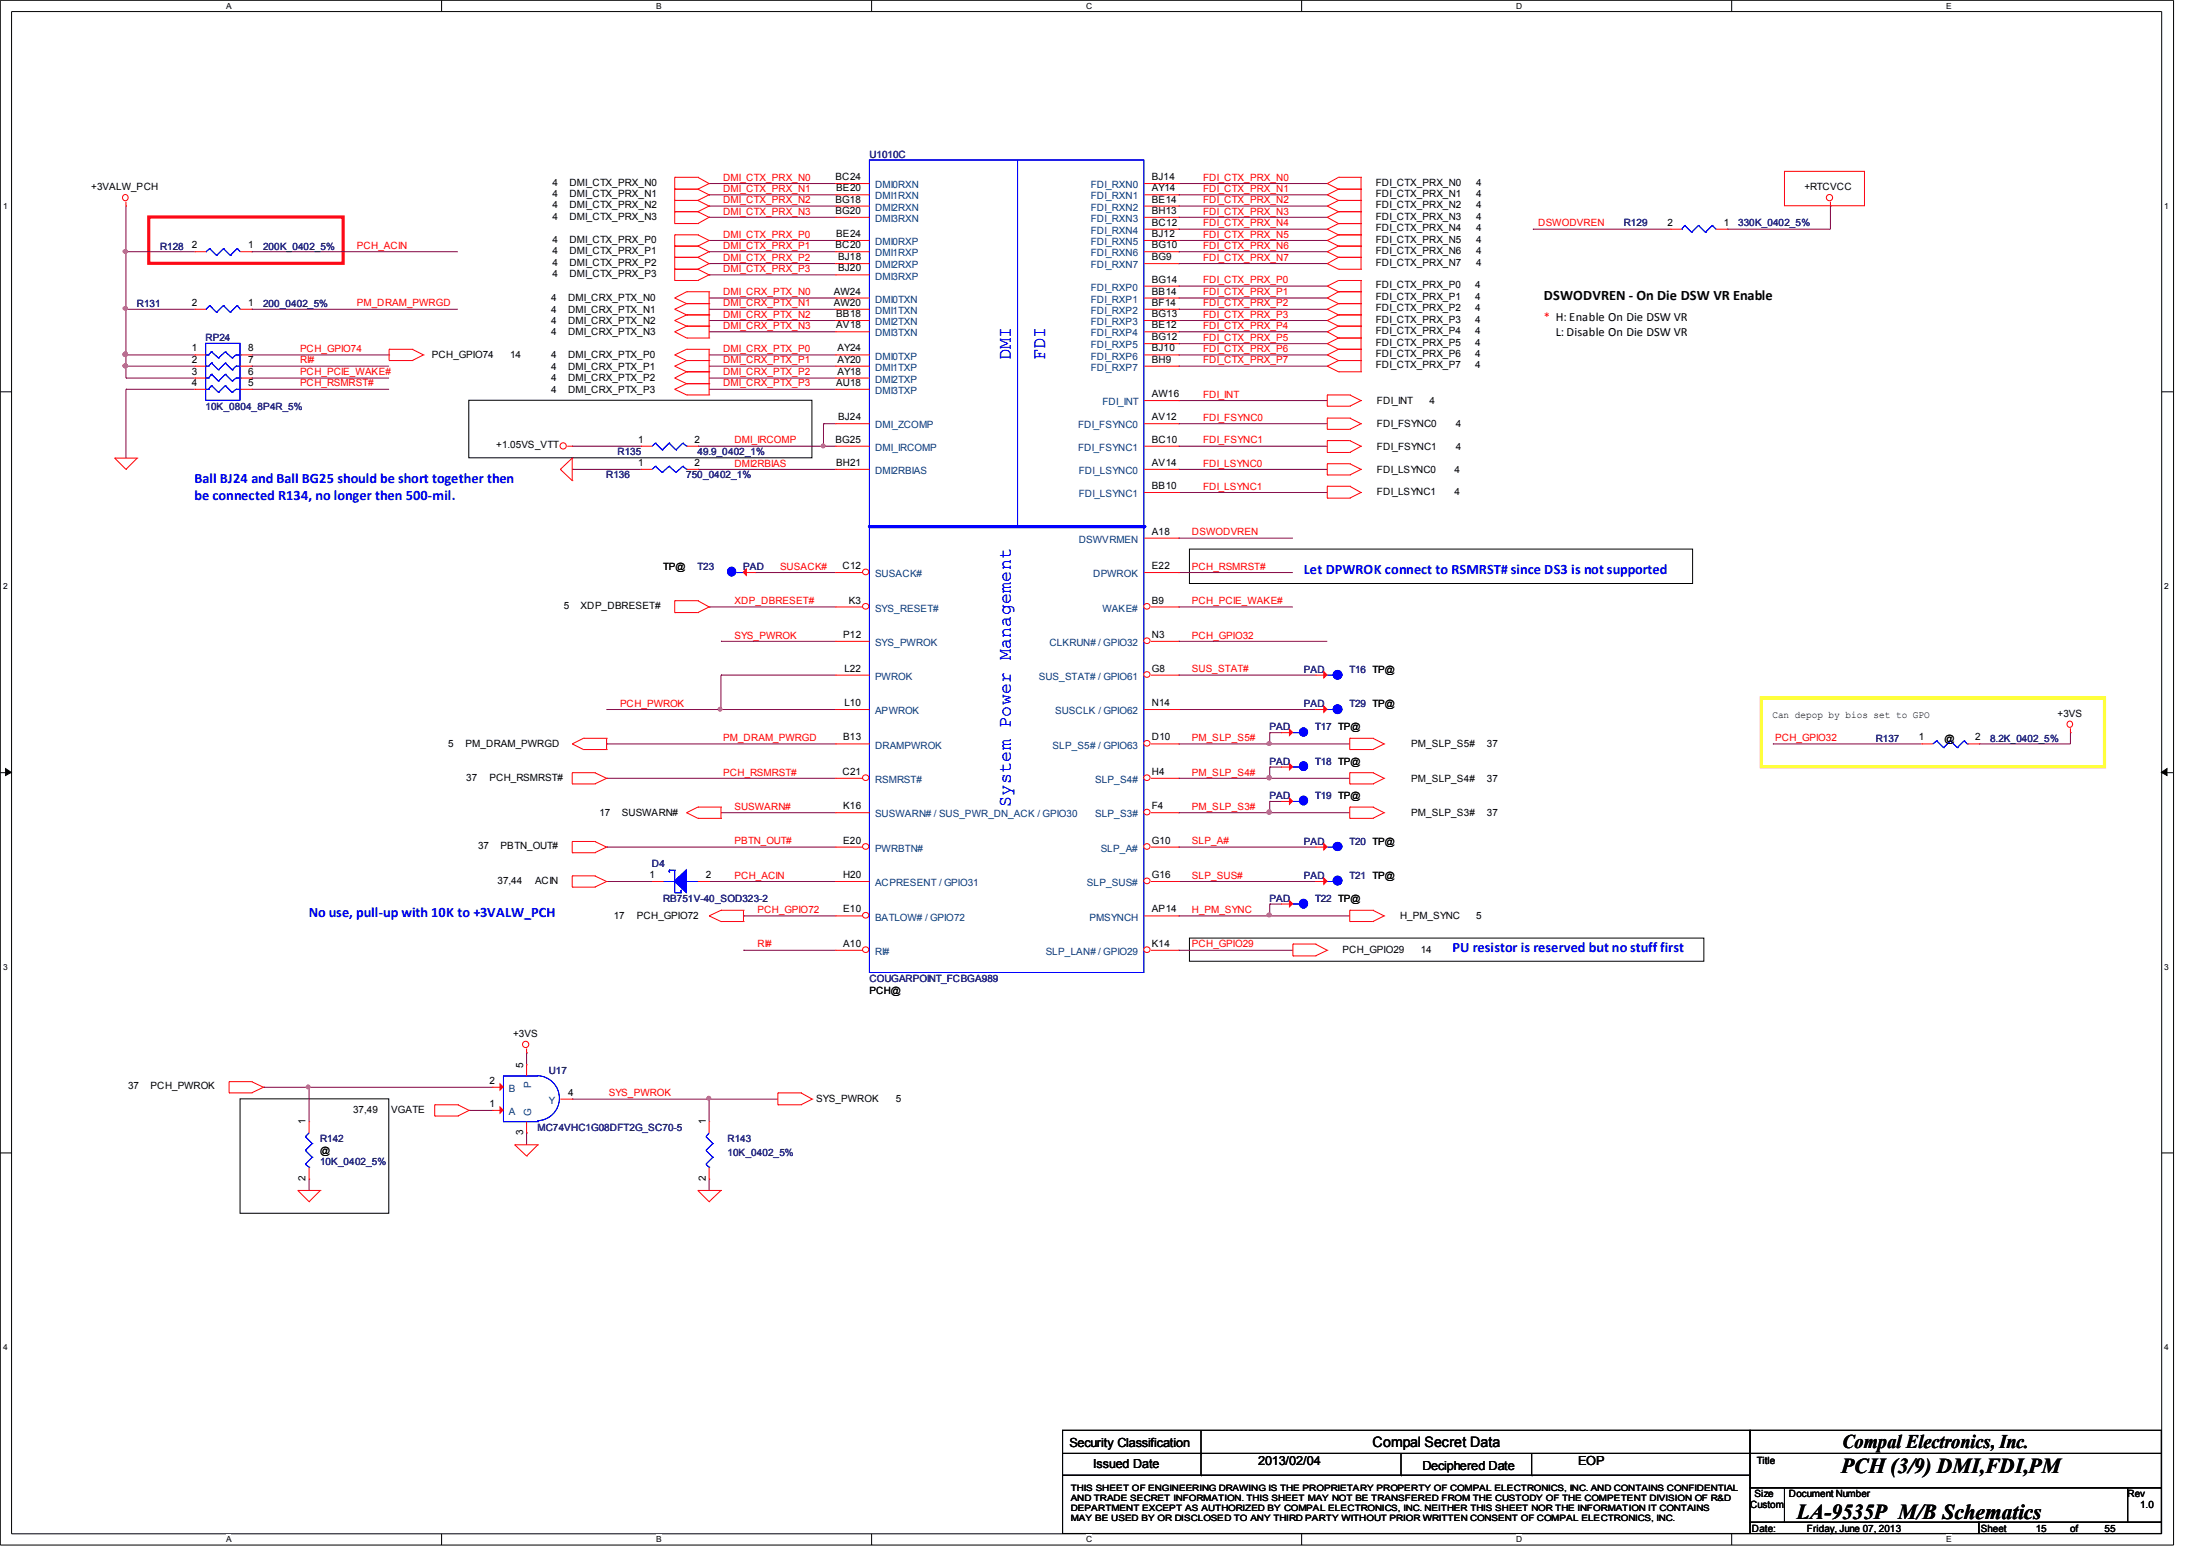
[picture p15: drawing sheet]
<svg xmlns="http://www.w3.org/2000/svg" width="297mm" height="210mm" viewBox="0 0 297 210" stroke-linecap="round" stroke-linejoin="round" font-family="sans-serif">
<defs><g id="words">
<g font-size="2.9">
<text x="249.4" y="199.5">PCH (3/9) DMI,FDI,PM</text>
<text x="243.4" y="205.7">LA-9535P M/B Schematics</text>
</g>
<text font-size="2.6" x="249.6" y="196.1">Compal Electronics, Inc.</text>
<g font-size="2.5" fill="#00f">
<text x="136.9" y="48.8" transform="rotate(-90 136.9 48.8)">DMI</text>
<text x="141.6" y="48.8" transform="rotate(-90 141.6 48.8)">FDI</text>
<text x="136.9" y="109.2" transform="rotate(-90 136.9 109.2)">System Power Management</text>
</g>
<g font-size="1.9">
<text x="209.1" y="40.6">DSWODVREN - On Die DSW VR Enable</text>
<text x="185.9" y="195.9">Compal Secret Data</text>
</g>
<g font-size="1.9" fill="#00f">
<text x="26.3" y="65.4">Ball BJ24 and Ball BG25 should be short together then</text>
<text x="26.3" y="67.7">be connected R134, no longer then 500-mil.</text>
<text x="176.6" y="77.7">Let DPWROK connect to RSMRST# since DS3 is not supported</text>
<text x="41.8" y="124.2">No use, pull-up with 10K to +3VALW_PCH</text>
<text x="196.8" y="128.9">PU resistor is reserved but no stuff first</text>
</g>
<text font-size="1.7" fill="#f00" x="209.1" y="43.4">* H: Enable On Die DSW VR</text>
<g font-size="1.7">
<text x="210.7" y="45.5">L: Disable On Die DSW VR</text>
<text x="144.9" y="195.9">Security Classification</text>
<text x="148.1" y="198.8">Issued Date</text>
<text x="170.4" y="198.4">2013/02/04</text>
<text x="192.7" y="199">Deciphered Date</text>
<text x="213.8" y="198.4">EOP</text>
</g>
<g font-size="1.4" fill="#000080">
<text x="117.8" y="21.4">U1010C</text>
<text x="21.7" y="33.8">R128</text>
<text x="35.6" y="33.8">200K_0402_5%</text>
<text x="220" y="30.6">R129</text>
<text x="235.5" y="30.6">330K_0402_5%</text>
<text x="18.5" y="41.6">R131</text>
<text x="35.6" y="41.6">200_0402_5%</text>
<text x="27.9" y="46.1">RP24</text>
<text x="27.9" y="55.5">10K_0804_8P4R_5%</text>
<text x="82.1" y="64.8">R136</text>
<text x="83.6" y="61.6">R135</text>
<text x="93" y="64.8">750_0402_1%</text>
<text x="94.5" y="61.6">49.9_0402_1%</text>
<text x="94.5" y="77.1">T23</text>
<text x="100.7" y="77.1">PAD</text>
<text x="176.6" y="91.1">PAD</text>
<text x="176.6" y="95.8">PAD</text>
<text x="182.8" y="91.1">T16 TP@</text>
<text x="182.8" y="95.8">T29 TP@</text>
<text x="172" y="98.9">PAD</text>
<text x="178.1" y="98.9">T17 TP@</text>
<text x="254.1" y="100.4">R137</text>
<text x="269.6" y="100.4">8.2K_0402_5%</text>
<text x="172" y="103.5">PAD</text>
<text x="178.1" y="103.5">T18 TP@</text>
<text x="172" y="108.1">PAD</text>
<text x="178.1" y="108.1">T19 TP@</text>
<text x="88.3" y="117.4">D4</text>
<text x="176.6" y="114.4">PAD</text>
<text x="176.6" y="119">PAD</text>
<text x="182.8" y="114.4">T20 TP@</text>
<text x="182.8" y="119">T21 TP@</text>
<text x="89.8" y="122.1">RB751V-40_SOD323-2</text>
<text x="172" y="122.1">PAD</text>
<text x="178.1" y="122.1">T22 TP@</text>
<text x="117.8" y="132.9">COUGARPOINT_FCBGA989</text>
<text x="74.3" y="145.4">U17</text>
<text x="43.3" y="154.6">R142</text>
<text x="72.8" y="153.1">MC74VHC1G08DFT2G_SC70-5</text>
<text x="98.6" y="154.6">R143</text>
<text x="43.3" y="157.7">10K_0402_5%</text>
<text x="98.6" y="156.5">10K_0402_5%</text>
</g>
<g font-size="1.4">
<text x="12.4" y="25.7">+3VALW_PCH</text>
<text x="74.8" y="25.1">4</text>
<text x="74.8" y="29.7">4</text>
<text x="74.8" y="26.7">4</text>
<text x="74.8" y="28.2">4</text>
<text x="77.1" y="25.1">DMI_CTX_PRX_N0</text>
<text x="77.1" y="29.7">DMI_CTX_PRX_N3</text>
<text x="77.1" y="26.7">DMI_CTX_PRX_N1</text>
<text x="77.1" y="28.2">DMI_CTX_PRX_N2</text>
<text x="113.2" y="24.4">BC24</text>
<text x="113.2" y="27.4">BG18</text>
<text x="113.2" y="29">BG20</text>
<text x="113.3" y="25.9">BE20</text>
<text x="156" y="24.4">BJ14</text>
<text x="156" y="25.9">AY14</text>
<text x="156" y="27.4">BE14</text>
<text x="156" y="29">BH13</text>
<text x="186.4" y="26.7">FDI_CTX_PRX_N1</text>
<text x="186.4" y="25.1">FDI_CTX_PRX_N0</text>
<text x="186.4" y="29.7">FDI_CTX_PRX_N3</text>
<text x="186.4" y="28.2">FDI_CTX_PRX_N2</text>
<text x="200" y="26.7">4</text>
<text x="200" y="25.1">4</text>
<text x="200" y="29.7">4</text>
<text x="200" y="28.2">4</text>
<text x="244.4" y="25.7">+RTCVCC</text>
<text x="26" y="33.6">2</text>
<text x="33.6" y="33.6">1</text>
<text x="74.8" y="32.9">4</text>
<text x="74.8" y="34.4">4</text>
<text x="74.8" y="36">4</text>
<text x="77.1" y="32.9">DMI_CTX_PRX_P0</text>
<text x="77.1" y="34.4">DMI_CTX_PRX_P1</text>
<text x="77.1" y="36">DMI_CTX_PRX_P2</text>
<text x="113.2" y="33.6">BC20</text>
<text x="113.3" y="32.1">BE24</text>
<text x="113.5" y="35.2">BJ18</text>
<text x="156" y="30.6">BC12</text>
<text x="156" y="32.1">BJ12</text>
<text x="156" y="33.6">BG10</text>
<text x="156" y="35.2">BG9</text>
<text x="186.4" y="32.9">FDI_CTX_PRX_N5</text>
<text x="186.4" y="31.3">FDI_CTX_PRX_N4</text>
<text x="186.4" y="36">FDI_CTX_PRX_N7</text>
<text x="186.4" y="34.4">FDI_CTX_PRX_N6</text>
<text x="200" y="32.9">4</text>
<text x="200" y="31.3">4</text>
<text x="200" y="36">4</text>
<text x="200" y="34.4">4</text>
<text x="225.9" y="30.6">2</text>
<text x="233.5" y="30.6">1</text>
<text x="26" y="41.4">2</text>
<text x="33.6" y="41.4">1</text>
<text x="74.7" y="40.7">4</text>
<text x="74.8" y="37.5">4</text>
<text x="77" y="40.7">DMI_CRX_PTX_N0</text>
<text x="77.1" y="37.5">DMI_CTX_PRX_P3</text>
<text x="112.9" y="39.9">AW24</text>
<text x="112.9" y="41.4">AW20</text>
<text x="113.5" y="36.7">BJ20</text>
<text x="156" y="38.3">BG14</text>
<text x="156" y="39.9">BB14</text>
<text x="156" y="41.4">BF14</text>
<text x="186.4" y="40.6">FDI_CTX_PRX_P1</text>
<text x="186.4" y="39">FDI_CTX_PRX_P0</text>
<text x="199.8" y="40.6">4</text>
<text x="199.8" y="39">4</text>
<text x="26" y="47.6">1</text>
<text x="33.6" y="47.6">8</text>
<text x="74.7" y="43.9">4</text>
<text x="74.7" y="45.4">4</text>
<text x="74.7" y="42.3">4</text>
<text x="77" y="43.9">DMI_CRX_PTX_N2</text>
<text x="77" y="45.4">DMI_CRX_PTX_N3</text>
<text x="77" y="42.3">DMI_CRX_PTX_N1</text>
<text x="113.3" y="42.9">BB18</text>
<text x="113.3" y="44.4">AV18</text>
<text x="113.5" y="47.6">AY24</text>
<text x="156" y="42.9">BG13</text>
<text x="156" y="44.4">BE12</text>
<text x="156" y="46.1">BG12</text>
<text x="156" y="47.6">BJ10</text>
<text x="186.4" y="43.7">FDI_CTX_PRX_P3</text>
<text x="186.4" y="42.2">FDI_CTX_PRX_P2</text>
<text x="186.4" y="46.8">FDI_CTX_PRX_P5</text>
<text x="186.4" y="45.2">FDI_CTX_PRX_P4</text>
<text x="199.8" y="43.7">4</text>
<text x="199.8" y="42.2">4</text>
<text x="199.8" y="46.8">4</text>
<text x="199.8" y="45.2">4</text>
<text x="26" y="49.1">2</text>
<text x="26" y="50.7">3</text>
<text x="26" y="52.2">4</text>
<text x="33.6" y="49.1">7</text>
<text x="33.6" y="50.7">6</text>
<text x="33.6" y="52.2">5</text>
<text x="58.5" y="48.5">PCH_GPIO74</text>
<text x="69.1" y="48.5">14</text>
<text x="74.7" y="53.2">4</text>
<text x="74.7" y="51.6">4</text>
<text x="74.7" y="48.5">4</text>
<text x="74.7" y="50">4</text>
<text x="77" y="53.2">DMI_CRX_PTX_P3</text>
<text x="77" y="51.6">DMI_CRX_PTX_P2</text>
<text x="77" y="48.5">DMI_CRX_PTX_P0</text>
<text x="77" y="50">DMI_CRX_PTX_P1</text>
<text x="113.3" y="52.2">AU18</text>
<text x="113.5" y="49.1">AY20</text>
<text x="113.5" y="50.7">AY18</text>
<text x="156" y="49.1">BH9</text>
<text x="156" y="53.8">AW16</text>
<text x="186.4" y="49.9">FDI_CTX_PRX_P7</text>
<text x="186.4" y="48.3">FDI_CTX_PRX_P6</text>
<text x="199.8" y="49.9">4</text>
<text x="199.8" y="48.3">4</text>
<text x="86.4" y="59.9">1</text>
<text x="94.1" y="59.9">2</text>
<text x="113.2" y="59.9">BG25</text>
<text x="113.5" y="56.9">BJ24</text>
<text x="156" y="56.9">AV12</text>
<text x="156" y="59.9">BC10</text>
<text x="186.5" y="54.7">FDI_INT</text>
<text x="186.5" y="57.8">FDI_FSYNC0</text>
<text x="193.6" y="54.7">4</text>
<text x="197.2" y="57.8">4</text>
<text x="67.2" y="60.7">+1.05VS_VTT</text>
<text x="86.4" y="63.1">1</text>
<text x="94.1" y="63.1">2</text>
<text x="113.3" y="63.1">BH21</text>
<text x="156" y="63.1">AV14</text>
<text x="186.5" y="64">FDI_LSYNC0</text>
<text x="186.5" y="60.9">FDI_FSYNC1</text>
<text x="197" y="64">4</text>
<text x="197.2" y="60.9">4</text>
<text x="156" y="66.2">BB10</text>
<text x="186.5" y="67.1">FDI_LSYNC1</text>
<text x="197" y="67.1">4</text>
<text x="89.8" y="77.1">TP@</text>
<text x="114.1" y="77">C12</text>
<text x="156" y="72.4">A18</text>
<text x="156" y="77">E22</text>
<text x="76.4" y="82.5">5</text>
<text x="78.7" y="82.5">XDP_DBRESET#</text>
<text x="115" y="81.7">K3</text>
<text x="156" y="81.7">B9</text>
<text x="114.2" y="86.4">P12</text>
<text x="156" y="86.4">N3</text>
<text x="114.4" y="90.9">L22</text>
<text x="114.4" y="95.6">L10</text>
<text x="156" y="90.9">G8</text>
<text x="156" y="95.6">N14</text>
<text x="60.7" y="101.2">5</text>
<text x="63.1" y="101.2">PM_DRAM_PWRGD</text>
<text x="114.2" y="100.2">B13</text>
<text x="156" y="100.2">D10</text>
<text x="191.2" y="101.2">PM_SLP_S5#</text>
<text x="201.4" y="101.2">37</text>
<text x="240.1" y="97.2">Can depop by bios set to GPO</text>
<text x="259.9" y="100.2">1</text>
<text x="263.4" y="100.4">@</text>
<text x="267.5" y="100.2">2</text>
<text x="278.7" y="97">+3VS</text>
<text x="63.2" y="105.7">37</text>
<text x="66.3" y="105.7">PCH_RSMRST#</text>
<text x="114.1" y="104.9">C21</text>
<text x="156" y="104.9">H4</text>
<text x="191.2" y="105.8">PM_SLP_S4#</text>
<text x="201.4" y="105.8">37</text>
<text x="81.2" y="110.5">17</text>
<text x="84.2" y="110.5">SUSWARN#</text>
<text x="114.2" y="109.6">K16</text>
<text x="156" y="109.6">F4</text>
<text x="191.2" y="110.5">PM_SLP_S3#</text>
<text x="201.4" y="110.5">37</text>
<text x="64.8" y="115">37</text>
<text x="67.4" y="119.6">37,44</text>
<text x="67.8" y="115">PBTN_OUT#</text>
<text x="72.5" y="119.6">ACIN</text>
<text x="88" y="118.9">1</text>
<text x="95.6" y="118.9">2</text>
<text x="114.2" y="114.2">E20</text>
<text x="114.2" y="118.9">H20</text>
<text x="156" y="118.9">G16</text>
<text x="156" y="114.2">G10</text>
<text x="83.1" y="124.5">17</text>
<text x="86.3" y="124.5">PCH_GPIO72</text>
<text x="114.2" y="123.5">E10</text>
<text x="156" y="123.5">AP14</text>
<text x="189.7" y="124.5">H_PM_SYNC</text>
<text x="200" y="124.5">5</text>
<text x="114.2" y="128.2">A10</text>
<text x="156" y="128.2">K14</text>
<text x="181.9" y="129">PCH_GPIO29</text>
<text x="192.4" y="129">14</text>
<text x="117.8" y="134.5">PCH@</text>
<text x="69.5" y="140.4">+3VS</text>
<text x="17.4" y="147.5">37</text>
<text x="20.4" y="147.5">PCH_PWROK</text>
<text x="66.3" y="146.7">2</text>
<text x="66.3" y="149.9">1</text>
<text x="77" y="148.3">4</text>
<text x="110.6" y="149.2">SYS_PWROK</text>
<text x="121.3" y="149.2">5</text>
<text x="47.8" y="150.6">37,49</text>
<text x="53" y="150.6">VGATE</text>
<text x="43.3" y="156.2">@</text>
<text x="237.7" y="202.7">Size</text>
<text x="238" y="198.2">Title</text>
<text x="242.3" y="202.7">Document Number</text>
<text x="288.2" y="202.7">Rev</text>
<text x="237.1" y="204.2">Custom</text>
<text x="237.3" y="207.3">Date:</text>
<text x="244.8" y="207.3">Friday, June 07, 2013</text>
<text x="268.3" y="207.3">Sheet</text>
<text x="275.8" y="207.3">15</text>
<text x="280.4" y="207.3">of</text>
<text x="285.1" y="207.3">55</text>
<text x="289.9" y="204.2">1.0</text>
</g>
<g font-size="1.4" fill="#f00">
<text x="98" y="24.5">DMI_CTX_PRX_N0</text>
<text x="98" y="26">DMI_CTX_PRX_N1</text>
<text x="98" y="29">DMI_CTX_PRX_N3</text>
<text x="98" y="27.5">DMI_CTX_PRX_N2</text>
<text x="163" y="26">FDI_CTX_PRX_N1</text>
<text x="163" y="24.5">FDI_CTX_PRX_N0</text>
<text x="163" y="29">FDI_CTX_PRX_N3</text>
<text x="163" y="27.5">FDI_CTX_PRX_N2</text>
<text x="48.3" y="33.7">PCH_ACIN</text>
<text x="98" y="35.3">DMI_CTX_PRX_P2</text>
<text x="98" y="32.2">DMI_CTX_PRX_P0</text>
<text x="98" y="33.7">DMI_CTX_PRX_P1</text>
<text x="163" y="35.3">FDI_CTX_PRX_N7</text>
<text x="163" y="33.7">FDI_CTX_PRX_N6</text>
<text x="163" y="32.2">FDI_CTX_PRX_N5</text>
<text x="163" y="30.6">FDI_CTX_PRX_N4</text>
<text x="208.4" y="30.6">DSWODVREN</text>
<text x="48.3" y="41.5">PM_DRAM_PWRGD</text>
<text x="98" y="41.5">DMI_CRX_PTX_N1</text>
<text x="98" y="40">DMI_CRX_PTX_N0</text>
<text x="98" y="36.8">DMI_CTX_PRX_P3</text>
<text x="163" y="41.5">FDI_CTX_PRX_P2</text>
<text x="163" y="40">FDI_CTX_PRX_P1</text>
<text x="163" y="38.4">FDI_CTX_PRX_P0</text>
<text x="40.6" y="47.7">PCH_GPIO74</text>
<text x="98" y="43">DMI_CRX_PTX_N2</text>
<text x="98" y="47.7">DMI_CRX_PTX_P0</text>
<text x="98" y="44.5">DMI_CRX_PTX_N3</text>
<text x="163" y="46.1">FDI_CTX_PRX_P5</text>
<text x="163" y="47.7">FDI_CTX_PRX_P6</text>
<text x="163" y="44.5">FDI_CTX_PRX_P4</text>
<text x="163" y="43">FDI_CTX_PRX_P3</text>
<text x="40.6" y="49.2">RI#</text>
<text x="40.6" y="50.8">PCH_PCIE_WAKE#</text>
<text x="40.6" y="52.3">PCH_RSMRST#</text>
<text x="98" y="49.2">DMI_CRX_PTX_P1</text>
<text x="98" y="52.3">DMI_CRX_PTX_P3</text>
<text x="98" y="50.8">DMI_CRX_PTX_P2</text>
<text x="163" y="53.8">FDI_INT</text>
<text x="163" y="49.2">FDI_CTX_PRX_P7</text>
<text x="163" y="57">FDI_FSYNC0</text>
<text x="99.5" y="60">DMI_IRCOMP</text>
<text x="99.5" y="63.2">DMI2RBIAS</text>
<text x="163" y="63.2">FDI_LSYNC0</text>
<text x="163" y="60">FDI_FSYNC1</text>
<text x="163" y="66.3">FDI_LSYNC1</text>
<text x="105.7" y="77.1">SUSACK#</text>
<text x="161.5" y="77.1">PCH_RSMRST#</text>
<text x="161.5" y="72.5">DSWODVREN</text>
<text x="99.5" y="81.8">XDP_DBRESET#</text>
<text x="161.5" y="81.8">PCH_PCIE_WAKE#</text>
<text x="99.5" y="86.4">SYS_PWROK</text>
<text x="161.5" y="86.4">PCH_GPIO32</text>
<text x="84" y="95.7">PCH_PWROK</text>
<text x="161.5" y="91">SUS_STAT#</text>
<text x="98" y="100.3">PM_DRAM_PWRGD</text>
<text x="161.5" y="100.3">PM_SLP_S5#</text>
<text x="240.5" y="100.3">PCH_GPIO32</text>
<text x="98" y="105">PCH_RSMRST#</text>
<text x="161.5" y="105">PM_SLP_S4#</text>
<text x="99.5" y="109.6">SUSWARN#</text>
<text x="161.5" y="109.6">PM_SLP_S3#</text>
<text x="99.5" y="119">PCH_ACIN</text>
<text x="99.5" y="114.3">PBTN_OUT#</text>
<text x="161.5" y="114.3">SLP_A#</text>
<text x="161.5" y="119">SLP_SUS#</text>
<text x="102.6" y="123.6">PCH_GPIO72</text>
<text x="161.5" y="123.6">H_PM_SYNC</text>
<text x="102.6" y="128.3">RI#</text>
<text x="161.5" y="128.3">PCH_GPIO29</text>
<text x="82.5" y="148.4">SYS_PWROK</text>
</g>
<g font-size="1.4" fill="#004080">
<text x="118.5" y="25.5">DMI0RXN</text>
<text x="118.5" y="27">DMI1RXN</text>
<text x="118.5" y="28.5">DMI2RXN</text>
<text x="147.7" y="25.5">FDI_RXN0</text>
<text x="147.7" y="27">FDI_RXN1</text>
<text x="147.7" y="28.5">FDI_RXN2</text>
<text x="118.5" y="30.1">DMI3RXN</text>
<text x="118.5" y="33.2">DMI0RXP</text>
<text x="118.5" y="34.7">DMI1RXP</text>
<text x="147.7" y="30.1">FDI_RXN3</text>
<text x="147.7" y="31.7">FDI_RXN4</text>
<text x="147.7" y="33.2">FDI_RXN5</text>
<text x="147.7" y="34.7">FDI_RXN6</text>
<text x="118.5" y="36.3">DMI2RXP</text>
<text x="118.5" y="37.8">DMI3RXP</text>
<text x="118.5" y="41">DMI0TXN</text>
<text x="147.7" y="36.3">FDI_RXN7</text>
<text x="147.7" y="39.4">FDI_RXP0</text>
<text x="147.7" y="41">FDI_RXP1</text>
<text x="118.5" y="42.5">DMI1TXN</text>
<text x="118.5" y="44">DMI2TXN</text>
<text x="118.5" y="45.6">DMI3TXN</text>
<text x="147.7" y="42.5">FDI_RXP2</text>
<text x="147.7" y="44">FDI_RXP3</text>
<text x="147.7" y="45.6">FDI_RXP4</text>
<text x="147.7" y="47.2">FDI_RXP5</text>
<text x="118.5" y="48.7">DMI0TXP</text>
<text x="118.5" y="50.2">DMI1TXP</text>
<text x="118.5" y="51.8">DMI2TXP</text>
<text x="118.5" y="53.3">DMI3TXP</text>
<text x="147.7" y="48.7">FDI_RXP6</text>
<text x="147.7" y="50.2">FDI_RXP7</text>
<text x="118.5" y="58">DMI_ZCOMP</text>
<text x="146" y="58">FDI_FSYNC0</text>
<text x="149.4" y="54.9">FDI_INT</text>
<text x="118.5" y="61">DMI_IRCOMP</text>
<text x="118.5" y="64.2">DMI2RBIAS</text>
<text x="146" y="61">FDI_FSYNC1</text>
<text x="146.1" y="64.2">FDI_LSYNC0</text>
<text x="146.1" y="67.3">FDI_LSYNC1</text>
<text x="146.1" y="73.5">DSWVRMEN</text>
<text x="118.5" y="82.8">SYS_RESET#</text>
<text x="118.5" y="78.1">SUSACK#</text>
<text x="148.1" y="78.1">DPWROK</text>
<text x="149.4" y="82.8">WAKE#</text>
<text x="118.5" y="87.5">SYS_PWROK</text>
<text x="142.2" y="87.5">CLKRUN# / GPIO32</text>
<text x="118.5" y="92">PWROK</text>
<text x="140.7" y="92">SUS_STAT# / GPIO61</text>
<text x="118.5" y="101.3">DRAMPWROK</text>
<text x="118.5" y="96.7">APWROK</text>
<text x="142.6" y="101.3">SLP_S5# / GPIO63</text>
<text x="142.9" y="96.7">SUSCLK / GPIO62</text>
<text x="118.5" y="106">RSMRST#</text>
<text x="148.3" y="106">SLP_S4#</text>
<text x="118.5" y="110.7">SUSWARN# / SUS_PWR_DN_ACK / GPIO30</text>
<text x="148.3" y="110.7">SLP_S3#</text>
<text x="118.5" y="115.3">PWRBTN#</text>
<text x="118.5" y="120">ACPRESENT / GPIO31</text>
<text x="147.2" y="120">SLP_SUS#</text>
<text x="149.1" y="115.3">SLP_A#</text>
<text x="118.5" y="124.6">BATLOW# / GPIO72</text>
<text x="147.6" y="124.6">PMSYNCH</text>
<text x="118.5" y="129.3">RI#</text>
<text x="141.6" y="129.3">SLP_LAN# / GPIO29</text>
<text x="68.9" y="147.8">B</text>
<text x="74.3" y="149.4">Y</text>
<text x="68.9" y="151">A</text>
</g>
<g font-size="1.3">
<text x="70.9" y="144.5" transform="rotate(-90 70.9 144.5)">5</text>
<text x="41.4" y="152.2" transform="rotate(-90 41.4 152.2)">1</text>
<text x="70.9" y="153.7" transform="rotate(-90 70.9 153.7)">3</text>
<text x="95.6" y="152.2" transform="rotate(-90 95.6 152.2)">1</text>
<text x="41.4" y="159.9" transform="rotate(-90 41.4 159.9)">2</text>
<text x="95.6" y="159.9" transform="rotate(-90 95.6 159.9)">2</text>
</g>
<g font-size="1.3" fill="#004080">
<text x="72" y="147.3" transform="rotate(-90 72 147.3)">P</text>
<text x="72" y="151" transform="rotate(-90 72 151)">G</text>
</g>
<g font-size="1.2">
<text x="145" y="201.8">THIS SHEET OF ENGINEERING DRAWING IS THE PROPRIETARY PROPERTY OF COMPAL ELECTRONICS, INC. AND CONTAINS CONFIDENTIAL</text>
<text x="145" y="203.2">AND TRADE SECRET INFORMATION. THIS SHEET MAY NOT BE TRANSFERED FROM THE CUSTODY OF THE COMPETENT DIVISION OF R&amp;D</text>
<text x="145" y="204.6">DEPARTMENT EXCEPT AS AUTHORIZED BY COMPAL ELECTRONICS, INC. NEITHER THIS SHEET NOR THE INFORMATION IT CONTAINS</text>
<text x="145" y="205.9">MAY BE USED BY OR DISCLOSED TO ANY THIRD PARTY WITHOUT PRIOR WRITTEN CONSENT OF COMPAL ELECTRONICS, INC.</text>
</g>
<g font-size="1.1">
<text x="30.6" y="1.2">A</text>
<text x="88.9" y="1.2">B</text>
<text x="147.1" y="1.2">C</text>
<text x="205.4" y="1.2">D</text>
<text x="263.6" y="1.2">E</text>
<text x=".4" y="28.3">1</text>
<text x="293.2" y="28.3">1</text>
<text x=".4" y="79.8">2</text>
<text x="293.2" y="79.8">2</text>
<text x=".4" y="131.3">3</text>
<text x="293.2" y="131.3">3</text>
<text x=".4" y="182.8">4</text>
<text x="293.2" y="182.8">4</text>
<text x="30.6" y="208.8">A</text>
<text x="88.9" y="208.8">B</text>
<text x="147.1" y="208.8">C</text>
<text x="205.4" y="208.8">D</text>
<text x="263.6" y="208.8">E</text>
</g>
</g></defs>
<path d="M0 0h294.4v209.2h-294.4zM1.6 1.6h291.2v206h-291.2z" fill="none" stroke="#000" stroke-width=".14"/>
<g fill="#fff">
<path d="M30.6 .2h.6v1.2h-.6z"/>
<path d="M30.6 207.8h.6v1.2h-.6z"/>
</g>
<path d="M59.8 0v1.6M59.8 207.6v1.6" fill="none" stroke="#000" stroke-width=".14"/>
<g fill="#fff">
<path d="M88.9 .2h.7v1.2h-.7z"/>
<path d="M88.9 207.8h.7v1.2h-.7z"/>
</g>
<path d="M118.1 0v1.6M118.1 207.6v1.6" fill="none" stroke="#000" stroke-width=".14"/>
<g fill="#fff">
<path d="M147.2 .2h.7v1.2h-.7z"/>
<path d="M147.2 207.8h.7v1.2h-.7z"/>
</g>
<path d="M176.3 0v1.6M176.3 207.6v1.6" fill="none" stroke="#000" stroke-width=".14"/>
<g fill="#fff">
<path d="M205.4 .2h.8v1.2h-.8z"/>
<path d="M205.4 207.8h.8v1.2h-.8z"/>
</g>
<path d="M234.6 0v1.6M234.6 207.6v1.6" fill="none" stroke="#000" stroke-width=".14"/>
<g fill="#fff">
<path d="M263.7 .2h.6v1.2h-.6z"/>
<path d="M263.7 207.8h.6v1.2h-.6z"/>
<path d="M.4 27.3h.6v1.2h-.6z"/>
<path d="M293.2 27.3h.6v1.2h-.6z"/>
<path d="M.4 78.7h.6v1.3h-.6z"/>
<path d="M293.2 78.7h.6v1.3h-.6z"/>
</g>
<path d="M0 53h1.6M292.8 53h1.5" fill="none" stroke="#000" stroke-width=".14"/>
<g fill="#fff">
<path d="M.4 130.3h.6v1.3h-.6z"/>
<path d="M293.2 130.3h.6v1.3h-.6z"/>
</g>
<path d="M0 104.6h1.6M292.8 104.6h1.5" fill="none" stroke="#000" stroke-width=".14"/>
<path d="M.8 104.1l.7 .5-.7 .4zM292.8 104.6l.7-.5v.9z" fill="#000" stroke="#000" stroke-width=".14"/>
<g fill="#fff">
<path d="M.4 181.8h.6v1.2h-.6z"/>
<path d="M293.2 181.8h.6v1.2h-.6z"/>
</g>
<g fill="none" stroke="#000" stroke-width=".14">
<path d="M63.5 54.2h46.5v7.8h-46.5zM161.1 74.3h68.2v4.7h-68.2zM161.1 127h69.7v3.1h-69.7zM0 156.1h1.6M32.5 148.8h20.2v15.5h-20.2zM292.8 156.1h1.5M143.9 193.6h93.2v3.2h-93.2zM143.9 196.8h93.2v2.9h-93.2zM143.9 199.7h93.2v7.9h-93.2zM162.7 196.8h.1M162.7 199.8h.1M162.7 193.7v6.1"/>
<path d="M189.8 199.8h.1M189.8 196.8v3M207.5 199.8h.1M207.5 196.8v3M237.1 193.6h55.7v3.2h-55.7zM237.1 196.8h55.7v4.6h-55.7zM237.1 201.4h4.6v4.7h-4.6zM237.1 206.1h31v1.5h-31zM241.7 201.4h46.5v4.7h-46.5zM268.1 206.1h24.7v1.5h-24.7zM288.2 201.4h4.6v4.7h-4.6z"/>
</g>
<g fill="none" stroke="#f00" stroke-width=".14">
<path d="M17.1 27.9h.1M17.1 27.3v.6M26.4 34.1h.1M26.4 34.1h1.5M32.6 34.1h1.5M34.1 34.1h.1M91.4 25.6h.1M91.4 24h.1M91.4 30.3h.1M91.4 28.7h.1M91.4 27.1h.1M91.4 33.3h.1"/>
<path d="M91.4 31.8h.1M91.4 38h.1M91.4 36.4h.1M91.4 34.8h.1M91.4 24h3.1M91.4 25.6h3.1M91.4 24v6.3M91.4 31.8v6.2M91.4 28.7h3.1M91.4 30.3h3.1M91.4 27.1h3.1M91.4 31.8h3.1"/>
<path d="M91.4 33.3h3.1M91.4 36.4h3.1M91.4 38h3.1M91.4 34.8h3.1M93 39.5h.1M93 39.5l-1.6 .8M93 39.5h3.1M94.5 24h.1M94.5 25.6h.1M94.5 28.7h.1M94.5 30.3h.1M94.5 27.1h.1"/>
<path d="M94.5 31.8h.1M94.5 33.3h.1M94.5 36.4h.1M94.5 38h.1M94.5 34.8h.1M94.5 24l1.6 .8M94.5 28.7l1.6 .7M94.5 25.6l1.6 .8M94.5 31.8l1.6 .8M94.5 27.1l1.6 .8M94.5 36.4l1.6 .8M94.5 33.3l1.6 .8"/>
<path d="M94.5 34.8l1.6 .9M96.1 24.8h.1M96.1 29.4h.1M96.1 26.4h.1M96.1 32.6h.1M96.1 27.9h.1M96.1 37.2h.1M96.1 34.1h.1M96.1 35.7h.1M96.1 39.5h.1M96.1 39.5v6.3M96.1 24.8l-1.6 .8"/>
<path d="M96.1 29.4l-1.6 .9M96.1 26.4l-1.6 .7M96.1 32.6l-1.6 .7M96.1 27.9l-1.6 .8M96.1 37.2l-1.6 .8M96.1 34.1l-1.6 .7M96.1 35.7l-1.6 .7M179.8 26.4h.1M179.8 24.8h.1M179.8 29.4h.1M179.8 27.9h.1M179.8 32.6h.1"/>
<path d="M179.8 31h.1M179.8 35.7h.1M179.8 34.1h.1M179.8 38.7h.1M179.8 26.4l1.5 .7M179.8 24.8l1.5 .8M179.8 29.4l1.5 .9M179.8 27.9l1.5 .8M179.8 32.6l1.5 .7M179.8 31l1.5 .8M179.8 35.7l1.5 .7M179.8 34.1l1.5 .7"/>
<path d="M179.8 38.7l1.5 .8M181.3 25.6h.1M181.3 27.1h.1M181.3 24h.1M181.3 28.7h.1M181.3 30.3h.1M181.3 31.8h.1M181.3 33.3h.1M181.3 34.8h.1M181.3 36.4h.1M181.3 39.5h.1M181.3 38h.1"/>
<path d="M181.3 24h3.1M181.3 25.6h3.1M181.3 28.7h3.1M181.3 30.3h3.1M181.3 27.1h3.1M181.3 31.8h3.1M181.3 33.3h3.1M181.3 36.4h3.1M181.3 38h3.1M181.3 34.8h3.1M181.3 39.5h3.1M181.3 25.6l-1.5 .8"/>
<path d="M181.3 24l-1.5 .8M181.3 28.7l-1.5 .7M181.3 27.1l-1.5 .8M181.3 31.8l-1.5 .8M181.3 30.3l-1.5 .7M181.3 34.8l-1.5 .9M181.3 33.3l-1.5 .8M181.3 39.5l-1.5 .8M181.3 38l-1.5 .7M184.4 27.1h.1M184.4 25.6h.1M184.4 24h.1"/>
<path d="M184.4 30.3h.1M184.4 28.7h.1M184.4 33.3h.1M184.4 31.8h.1M184.4 36.4h.1M184.4 34.8h.1M184.4 39.5h.1M184.4 38h.1M184.4 24v12.4M184.4 38v12.3M226.3 31h.1M226.3 31h1.5"/>
<path d="M232.5 31h1.5M234 31h.1M241.7 23.2h10.9v4.7h-10.9zM247.9 27.9h.1M247.9 27.3v.6M26.4 48h.1M26.4 49.6h.1M26.4 51.2h.1M26.4 52.7h.1M26.4 48h1.5M26.4 49.6h1.5M26.4 51.2h1.5"/>
<path d="M26.4 52.7h1.5M32.6 48h1.5M32.6 49.6h1.5M32.6 51.2h1.5M32.6 52.7h1.5M34.1 48h.1M34.1 49.6h.1M34.1 51.2h.1M34.1 52.7h.1M52.7 48.8h.1M52.7 47.3h.1M52.7 47.3h3.1"/>
<path d="M52.7 48.8h3.1M52.7 47.3v1.5M55.8 47.3h.1M55.8 48.8h.1M55.8 47.3l1.6 .7M57.4 48h.1M57.4 48l-1.6 .8M91.4 43.4h.1M91.4 44.9h.1M91.4 40.3h.1M91.4 41.9h.1M91.4 52.7h.1"/>
<path d="M91.4 51.2h.1M91.4 48h.1M91.4 49.6h.1M91.4 43.4l1.6 .8M91.4 44.9l1.6 .9M91.4 40.3l1.6 .8M91.4 41.9l1.6 .7M91.4 52.7l1.6 .8M91.4 51.2l1.6 .7M91.4 48l1.6 .8M91.4 49.6l1.6 .7M93 42.6h.1"/>
<path d="M93 44.2h.1M93 45.8h.1M93 41.1h.1M93 51.9h.1M93 53.5h.1M93 50.3h.1M93 47.3h.1M93 48.8h.1M93 42.6l-1.6 .8M93 42.6h3.1M93 44.2h3.1M93 44.2l-1.6 .7"/>
<path d="M93 45.8h3.1M93 41.1h3.1M93 41.1l-1.6 .8M93 51.9l-1.6 .8M93 51.9h3.1M93 53.5h3.1M93 50.3l-1.6 .9M93 50.3h3.1M93 47.3l-1.6 .7M93 47.3h3.1M93 48.8h3.1M93 48.8l-1.6 .8"/>
<path d="M96.1 42.6h.1M96.1 44.2h.1M96.1 45.8h.1M96.1 41.1h.1M96.1 51.9h.1M96.1 53.5h.1M96.1 50.3h.1M96.1 47.3h.1M96.1 48.8h.1M96.1 47.3v6.2M179.8 40.3h.1M179.8 43.4h.1"/>
<path d="M179.8 41.9h.1M179.8 46.5h.1M179.8 44.9h.1M179.8 49.6h.1M179.8 48h.1M179.8 59.6h.1M179.8 53.5h.1M179.8 55h.1M179.8 56.6h.1M179.8 58.1h.1M179.8 53.5h3M179.8 40.3l1.5 .8"/>
<path d="M179.8 43.4l1.5 .8M179.8 41.9l1.5 .7M179.8 46.5l1.5 .8M179.8 44.9l1.5 .9M179.8 49.6l1.5 .7M179.8 48l1.5 .8M179.8 53.5v1.5M179.8 56.6v1.5M179.8 59.6v1.7M179.8 59.6h3M179.8 55h3M179.8 56.6h3"/>
<path d="M179.8 58.1h3M181.3 41.1h.1M181.3 42.6h.1M181.3 44.2h.1M181.3 45.8h.1M181.3 47.3h.1M181.3 48.8h.1M181.3 50.3h.1M181.3 42.6h3.1M181.3 44.2h3.1M181.3 45.8h3.1M181.3 41.1h3.1"/>
<path d="M181.3 50.3h3.1M181.3 47.3h3.1M181.3 48.8h3.1M181.3 42.6l-1.5 .8M181.3 41.1l-1.5 .8M181.3 45.8l-1.5 .7M181.3 44.2l-1.5 .7M181.3 48.8l-1.5 .8M181.3 47.3l-1.5 .7M182.8 59.6h.1M182.8 53.5h.1M182.8 55h.1"/>
<path d="M182.8 56.6h.1M182.8 58.1h.1M182.8 59.6l1.6 .8M182.8 53.5l1.6 .7M182.8 56.6l1.6 .8M184.4 41.1h.1M184.4 44.2h.1M184.4 42.6h.1M184.4 47.3h.1M184.4 45.8h.1M184.4 50.3h.1M184.4 48.8h.1"/>
<path d="M184.4 54.2h.1M184.4 57.4h.1M184.4 54.2l-1.6 .8M184.4 57.4l-1.6 .7M15.5 62h.1M15.5 62h3.1M15.5 62l1.6 1.5M17.1 63.5h.1M18.6 62h.1M18.6 62l-1.5 1.5M75.9 63.5h.1M75.9 63.5l1.6 1.6"/>
<path d="M76.8 60.4h.7M77.5 65.1h.1M77.5 62h.1M77.5 60.4h.1M77.5 62v3.1M77.5 62l-1.6 1.5M86.8 63.5h.1M86.8 63.5h1.5M93 63.5h1.5M94.5 63.5h.1M100.7 77.5h1.6M102.3 77.5h.1"/>
<path d="M179.8 62.8h.1M179.8 64.3h.1M179.8 61.3h.1M179.8 65.8h.1M179.8 67.4h.1M179.8 62.8h3M179.8 62.8v1.5M179.8 65.8v1.6M179.8 64.3h3M179.8 61.3h3M179.8 65.8h3M179.8 67.4h3"/>
<path d="M182.8 62.8h.1M182.8 64.3h.1M182.8 61.3h.1M182.8 65.8h.1M182.8 67.4h.1M182.8 62.8l1.6 .7M182.8 65.8l1.6 .9M184.4 63.5h.1M184.4 60.4h.1M184.4 66.7h.1M184.4 63.5l-1.6 .8M184.4 60.4l-1.6 .9"/>
<path d="M184.4 66.7l-1.6 .7M79 99.9h.1M79 99.9l-1.5 .8M79 99.9h3.2M82.2 99.9h.1M82.2 99.9v1.6M91.4 82.9h.1M91.4 81.3h.1M91.4 81.3v1.6M91.4 81.3h3.1M91.4 82.9h3.1M94.5 81.3h.1"/>
<path d="M94.5 82.9h.1M94.5 81.3l1.6 .9M96.1 82.2h.1M96.1 82.2l-1.6 .7M178.2 91.4h.1M178.2 91.4h1.6M182.8 99.9h.1M182.8 99.9h3.2M182.8 99.9v1.6M186 99.9h.1M186 99.9l1.5 .8M280.5 99.2h.1"/>
<path d="M280.5 98.6v.6M77.5 104.6h.1M77.5 106.1h.1M77.5 100.7h.1M77.5 118.6h.1M77.5 113.9h.1M77.5 115.4h.1M77.5 106.1h3.1M77.5 104.6h3.1M77.5 104.6v1.5M77.5 113.9v1.5M77.5 118.6v1.5"/>
<path d="M77.5 100.7l1.5 .8M77.5 118.6h3.1M77.5 115.4h3.1M77.5 113.9h3.1M79 101.5h.1M79 101.5h3.2M80.6 106.1h.1M80.6 104.6h.1M80.6 118.6h.1M80.6 115.4h.1M80.6 113.9h.1M80.6 104.6l1.6 .8"/>
<path d="M80.6 118.6l1.6 .7M80.6 113.9l1.6 .8M82.2 105.4h.1M82.2 101.5h.1M82.2 119.3h.1M82.2 114.7h.1M82.2 105.4l-1.6 .7M82.2 119.3l-1.6 .8M82.2 114.7l-1.6 .7M88.3 119.3h.1M88.3 119.3h1.6M93 110h.1"/>
<path d="M93 110l1.5 .8M94.5 109.3h.1M94.5 110.8h.1M94.5 109.3h3.2M94.5 110.8h3.2M94.5 109.3l-1.5 .7M94.5 119.3h1.6M96.1 119.3h.1M97.7 110.8h.1M97.7 109.3h.1M97.7 109.3v1.5M173.5 108.5h.1"/>
<path d="M173.5 103.8h.1M173.5 108.5h1.6M173.5 103.8h1.6M182.8 109.3h.1M182.8 110.8h.1M182.8 101.5h.1M182.8 104.6h.1M182.8 106.1h.1M182.8 106.1h3.2M182.8 104.6h3.2M182.8 101.5h3.2M182.8 109.3h3.2"/>
<path d="M182.8 104.6v1.5M182.8 109.3v1.5M182.8 110.8h3.2M186 109.3h.1M186 110.8h.1M186 101.5h.1M186 104.6h.1M186 106.1h.1M186 109.3l1.5 .7M186 104.6l1.5 .8M187.5 110h.1M187.5 100.7h.1"/>
<path d="M187.5 105.4h.1M187.5 110l-1.5 .8M187.5 100.7l-1.5 .8M187.5 105.4l-1.5 .7M260.3 100.7h.1M260.3 100.7h1.5M266.5 100.7h1.6M268.1 100.7h.1M77.5 120.1h.1M77.5 120.1h3.1M80.6 120.1h.1M96.1 124h.1"/>
<path d="M96.1 124l1.6 .8M97.7 123.2h.1M97.7 124.8h.1M97.7 123.2h3M97.7 124.8h3M97.7 123.2l-1.6 .8M100.7 123.2h.1M100.7 124.8h.1M100.7 123.2v1.6M175.1 127.8h.1M175.1 129.4h.1M175.1 127.8h3.1"/>
<path d="M175.1 127.8v1.6M175.1 129.4h3.1M178.2 127.8h.1M178.2 129.4h.1M178.2 127.8l1.6 .9M179.8 128.7h.1M179.8 128.7l-1.6 .7M182.8 123.2h.1M182.8 124.8h.1M182.8 123.2v1.6M182.8 123.2h3.2M182.8 124.8h3.2"/>
<path d="M186 123.2h.1M186 124.8h.1M186 123.2l1.5 .8M187.5 124h.1M187.5 124l-1.5 .8M31 148h.1M31 146.4h.1M31 146.4h3.1M31 148h3.1M31 146.4v1.6M34.1 146.4h.1M34.1 148h.1"/>
<path d="M34.1 146.4l1.6 .8M35.7 147.2h.1M35.7 147.2l-1.6 .8M58.9 151.1h.1M58.9 149.6h.1M58.9 149.6h3.1M58.9 151.1h3.1M58.9 149.6v1.5M62 149.6h.1M62 151.1h.1M62 149.6l1.5 .7M63.5 150.3h.1"/>
<path d="M63.5 150.3l-1.5 .8M69.7 155h.1M69.7 155h3.2M69.7 155l1.6 1.5M71.3 156.5h.1M71.3 142.5h.1M71.3 141.9v.6M72.9 155h.1M72.9 155l-1.6 1.5M105.4 148h.1M105.4 149.6h.1M105.4 148h3.1"/>
<path d="M105.4 148v1.6M105.4 149.6h3.1M108.5 148h.1M108.5 149.6h.1M108.5 148l1.5 .8M110 148.8h.1M110 148.8l-1.5 .8M40.3 161.2h.1M40.3 161.2h3.1M40.3 161.2l1.6 1.5M41.9 162.7h.1M43.4 161.2h.1"/>
<path d="M43.4 161.2l-1.5 1.5M94.5 161.2h.1M94.5 161.2h3.2M94.5 161.2l1.6 1.5M96.1 162.7h.1M97.7 161.2h.1M97.7 161.2l-1.6 1.5"/>
<circle cx="17" cy="26.8" r=".4"/>
<circle cx="247.8" cy="26.8" r=".42"/>
<circle cx="76.3" cy="60.4" r=".42"/>
<circle cx="280.4" cy="98" r=".4"/>
<circle cx="71.2" cy="141.4" r=".42"/>
</g>
<path d="M238.6 94.5h46.5v9.3h-46.5z" fill="none" stroke="#ff0" stroke-width=".42"/>
<path d="M20.2 29.4h26.3v6.2h-26.3z" fill="none" stroke="#f00" stroke-width=".42"/>
<g fill="none" stroke="#800040" stroke-width=".14">
<path d="M17.1 34.1h.1M17.1 27.9h.1M17.1 27.9v23.3M17.1 34.1h9.3M34.1 34.1h.1M34.1 34.1h27.9M96.1 35.7h.1M96.1 32.6h.1M96.1 34.1h.1M96.1 24.8h.1M96.1 26.4h.1M96.1 37.2h.1"/>
<path d="M96.1 29.4h.1M96.1 27.9h.1M96.1 34.1h17.1M96.1 35.7h17.1M96.1 32.6h17.1M96.1 26.4h17.1M96.1 24.8h17.1M96.1 37.2h17.1M96.1 29.4h17.1M96.1 27.9h17.1M159.6 26.4h.1M159.6 24.8h.1"/>
<path d="M159.6 38.7h.1M159.6 35.7h.1M159.6 34.1h.1M159.6 32.6h.1M159.6 31h.1M159.6 29.4h.1M159.6 27.9h.1M159.6 34.1h20.2M159.6 35.7h20.2M159.6 32.6h20.2M159.6 26.4h20.2M159.6 24.8h20.2"/>
<path d="M159.6 29.4h20.2M159.6 27.9h20.2M159.6 38.7h20.2M159.6 31h20.2M207.6 31h.1M207.6 31h18.7M234 31h.1M247.9 27.9h.1M247.9 27.9v3.1h-13.9M17.1 49.6h.1M17.1 41.9h.1M17.1 52.7h.1"/>
<path d="M17.1 51.2h.1M17.1 48h.1M17.1 49.6h9.3M17.1 51.2h9.3M17.1 52.7v9.3M17.1 52.7h9.3M17.1 48h9.3M17.1 41.9h9.3M34.1 49.6h.1M34.1 51.2h.1M34.1 41.9h.1M34.1 52.7h.1"/>
<path d="M34.1 49.6h18.6M34.1 51.2h18.6M34.1 52.7h18.6M34.1 48h18.6M34.1 41.9h27.9M52.7 48h.1M96.1 49.6h.1M96.1 43.4h.1M96.1 52.7h.1M96.1 48h.1M96.1 41.9h.1M96.1 44.9h.1"/>
<path d="M96.1 40.3h.1M96.1 51.2h.1M96.1 49.6h17.1M96.1 51.2h17.1M96.1 43.4h17.1M96.1 52.7h17.1M96.1 48h17.1M96.1 41.9h17.1M96.1 44.9h17.1M96.1 40.3h17.1M111.5 57.4h.1M111.5 57.4v3"/>
<path d="M111.5 57.4h1.7M159.6 57.4h.1M159.6 54.2h.1M159.6 46.5h.1M159.6 49.6h.1M159.6 48h.1M159.6 44.9h.1M159.6 43.4h.1M159.6 41.9h.1M159.6 40.3h.1M159.6 49.6h20.2M159.6 57.4h20.2"/>
<path d="M159.6 43.4h20.2M159.6 48h20.2M159.6 41.9h20.2M159.6 54.2h20.2M159.6 44.9h20.2M159.6 40.3h20.2M159.6 46.5h20.2M77.5 60.4h.1M77.5 63.5h.1M77.5 60.4h9.3M77.5 63.5h9.3M94.5 60.4h.1"/>
<path d="M94.5 63.5h.1M94.5 60.4h18.7M94.5 63.5h18.7M102.3 77.5h.1M102.3 77.5h10.9M111.5 60.4h.1M159.6 77.5h.1M159.6 63.5h.1M159.6 66.7h.1M159.6 60.4h.1M159.6 72.9h.1M159.6 77.5h15.5"/>
<path d="M159.6 60.4h20.2M159.6 63.5h20.2M159.6 66.7h20.2M159.6 72.9h15.5M82.2 96.1h.1M82.2 96.1h31M96.1 82.2h.1M96.1 82.2h17.1M97.7 96.1h.1M97.7 86.8h.1M97.7 91.4h.1M97.7 91.4h15.5"/>
<path d="M97.7 86.8h15.5M97.7 91.4v4.7M159.6 82.2h.1M159.6 91.4h.1M159.6 86.8h.1M159.6 96.1h.1M159.6 96.1h18.6M159.6 82.2h15.5M159.6 91.4h18.6M159.6 86.8h20.2M172 99.2h.1M172 99.2v1.5"/>
<path d="M172 99.2h1.5M280.5 99.2h.1M280.5 99.2v1.5h-12.4M82.2 105.4h.1M82.2 100.7h.1M82.2 114.7h.1M82.2 119.3h.1M82.2 105.4h31M82.2 100.7h31M82.2 119.3h6.1M82.2 114.7h31M96.1 119.3h.1"/>
<path d="M96.1 119.3h17.1M97.7 110h.1M97.7 110h15.5M159.6 105.4h.1M159.6 110h.1M159.6 114.7h.1M159.6 100.7h.1M159.6 119.3h.1M159.6 105.4h23.2M159.6 110h23.2M159.6 100.7h23.2M159.6 119.3h18.6"/>
<path d="M159.6 114.7h18.6M172 103.8h.1M172 108.5h.1M172 105.4h.1M172 100.7h.1M172 110h.1M172 103.8v1.6M172 108.5v1.5M172 103.8h1.5M172 108.5h1.5M240.2 100.7h.1M240.2 100.7h20.1"/>
<path d="M268.1 100.7h.1M100.7 128.7h.1M100.7 124h.1M100.7 124h12.5M100.7 128.7h12.5M159.6 124h.1M159.6 128.7h.1M159.6 124h23.2M159.6 128.7h15.5M172 122.4h.1M172 124h.1M172 122.4v1.6"/>
<path d="M172 122.4h1.5M35.7 147.2h.1M35.7 147.2h31M41.9 147.2h.1M41.9 159.6h.1M41.9 147.2v4.6M41.9 159.6v1.6M63.5 150.3h.1M63.5 150.3h3.2M71.3 142.5h.1M71.3 153.4h.1M71.3 142.5v1.6"/>
<path d="M71.3 153.4v1.6M77.5 148.8h.1M77.5 148.8h27.9M96.1 148.8h.1M96.1 159.6h.1M96.1 148.8v3M96.1 159.6v1.6"/>
</g>
<g fill="#f0f" stroke="#f0f" stroke-width=".14">
<circle cx="17" cy="34" r=".28"/>
<circle cx="96" cy="148.7" r=".25"/>
<circle cx="97.5" cy="96" r=".25"/>
<circle cx="41.7" cy="147.2" r=".25"/>
<circle cx="111.5" cy="60.4" r=".25"/>
<circle cx="171.9" cy="105.3" r=".3"/>
<circle cx="171.9" cy="100.7" r=".28"/>
<circle cx="171.9" cy="123.9" r=".28"/>
<circle cx="171.9" cy="109.9" r=".3"/>
<circle cx="17" cy="49.5" r=".28"/>
<circle cx="17" cy="48" r=".3"/>
<circle cx="17" cy="41.7" r=".28"/>
</g>
<g fill="#00f" stroke="#00f" stroke-width=".14">
<path d="M91.4 119.3l1.6-1.5v3z"/>
<circle cx="99.1" cy="77.4" r=".57"/>
<circle cx="181.2" cy="91.4" r=".59"/>
<circle cx="176.6" cy="108.4" r=".57"/>
<circle cx="176.6" cy="103.7" r=".57"/>
</g>
<g fill="none" stroke="#00f" stroke-width=".14">
<path d="M27.9 34.1h.1M28.4 33.7h.1M28.4 33.7l.9 .9M28.4 33.7l-.5 .4M29.3 34.6h.1M30.3 33.7h.1M30.3 33.7l.9 .9M30.3 33.7l-1 .9M31.2 34.6h.1M32.1 33.7h.1M32.1 33.7l.5 .4M32.1 33.7l-.9 .9"/>
<path d="M117.8 21.7h37.1v110h-37.1zM137.8 21.7v49.6M227.8 31h.1M228.2 30.5h.1M228.2 30.5l1 1M228.2 30.5l-.4 .5M229.2 31.5h.1M230.1 30.5h.1M230.1 30.5l.9 1M230.1 30.5l-.9 1M231 31.5h.1M231.9 30.5h.1"/>
<path d="M231.9 30.5l.6 .5M231.9 30.5l-.9 1M27.9 46.5h4.6v7.7h-4.6zM27.9 48h.3M27.9 49.6h.3M27.9 51.2h.3M27.9 52.7h.3M28.2 48h.1M28.2 49.6h.1M28.2 51.2h.1M28.2 52.7h.1M28.5 52.4h.1"/>
<path d="M28.5 52.4l-.3 .3M28.7 47.6h.1M28.7 49.1h.1M28.7 50.7h.1M28.7 52.2h.1M28.7 47.6l-.2 .1M28.7 49.1l-.5 .5M28.7 50.7l-.2 .1M28.7 52.2l-.2 .2M28.7 47.6l-.5 .4M28.7 47.6l.9 .9M28.7 49.1l.9 1"/>
<path d="M28.7 50.7l-.5 .5M28.7 50.7l.9 .9M28.7 52.2l.9 .9M29.6 48.5h.1M29.6 50.1h.1M29.6 51.6h.1M29.6 53.1h.1M30.5 47.6h.1M30.5 49.1h.1M30.5 50.7h.1M30.5 52.2h.1M30.5 47.6l-.9 .9"/>
<path d="M30.5 47.6l1 .9M30.5 49.1l-.9 1M30.5 49.1l1 1M30.5 50.7l-.9 .9M30.5 50.7l1 .9M30.5 52.2l-.9 .9M30.5 52.2l1 .9M31.5 48.5h.1M31.5 50.1h.1M31.5 51.6h.1M31.5 53.1h.1M32 52.7h.1"/>
<path d="M32 48h.1M32 49.6h.1M32 51.2h.1M32 48h.6M32 49.6h.6M32 51.2h.6M32 52.7h.6M32 52.7l-.5 .4M32 48l-.5 .5M32 49.6l-.5 .5M32 51.2l-.5 .4M32.6 52.7h.1"/>
<path d="M32.6 48h.1M32.6 51.2h.1M88.8 63.1h.1M88.8 63.1l-.5 .4M88.8 63.1l.9 .9M89.7 64h.1M90.6 63.1h.1M90.6 63.1l-.9 .9M90.6 63.1l1 .9M91.6 64h.1M92.5 63.1h.1M92.5 63.1l-.9 .9"/>
<path d="M92.5 63.1l.5 .4M93 63.5h.1M99.8 77.5h.1M99.8 77.5h.9M137.8 71.3h.1M179.8 91.4h.8M180.6 91.4h.1M89.9 119.3h.1M89.9 119.3h1.5M90.6 117.8h.1M90.6 118.1h.1M90.6 117.8h.8"/>
<path d="M90.6 117.8v.3M91.4 117.8h.1M91.4 117.8v3.1h.8M93 119.3h.1M93 119.3h1.5M175.1 108.5h1M175.1 103.8h1M176.1 108.5h.1M176.1 103.8h.1M262.3 100.3h.1M262.3 100.3l-.5 .4M262.3 100.3l1 .9"/>
<path d="M263.3 101.2h.1M264.2 100.3h.1M264.2 100.3l-.9 .9M264.2 100.3l.9 .9M265.1 101.2h.1M266.1 100.3h.1M266.1 100.3l-1 .9M266.1 100.3l.4 .4M266.5 100.7h.1M92.2 120.9h.1M92.2 120.5h.1M92.2 120.5v.4"/>
</g>
<g fill="#f00" stroke="#f00" stroke-width=".14">
<path d="M100.7 77.5l.4-.5v.9z"/>
<path d="M179.3 90.9l.4 .5-.4 .4z"/>
<path d="M174.7 108l.4 .5-.4 .4z"/>
<path d="M174.7 103.4l.4 .4-.4 .4z"/>
</g>
<path d="M137.8 21.7v49.6M137.8 71.3h.1" fill="none" stroke="#fff" stroke-width=".14"/>
<path d="M117.8 71.3h37.1" fill="none" stroke="#00f" stroke-width=".42"/>
<circle cx="154.9" cy="71.3" r=".21" fill="#00f"/>
<path d="M137.8 21.7v49.6M137.8 71.3h.1" fill="none" stroke="#fff" stroke-width=".14"/>
<path d="M117.8 21.7h37.1v110h-37.1zM137.8 21.7v49.6M137.8 71.3h.1" fill="none" stroke="#00f" stroke-width=".14"/>
<path d="M117.8 71.3h37.1" fill="none" stroke="#00f" stroke-width=".42"/>
<circle cx="154.9" cy="71.3" r=".21" fill="#00f"/>
<g fill="none" stroke="#f00" stroke-width=".14">
<path d="M113.2 24.8h.1M113.2 26.4h.1M113.2 27.9h.1M113.2 29.4h.1M113.2 32.6h.1M113.2 34.1h.1M113.2 35.7h.1M113.2 37.2h.1M113.2 24.8h4.6M113.2 26.4h4.6M113.2 27.9h4.6M113.2 29.4h4.6"/>
<path d="M113.2 32.6h4.6M113.2 34.1h4.6M113.2 35.7h4.6M113.2 37.2h4.6M155 24.8h4.6M155 26.4h4.6M155 27.9h4.6M155 29.4h4.6M155 32.6h4.6M155 34.1h4.6M155 35.7h4.6M155 31h4.6"/>
<path d="M155 38.7h4.6M159.6 24.8h.1M159.6 26.4h.1M159.6 27.9h.1M159.6 29.4h.1M159.6 31h.1M159.6 32.6h.1M159.6 34.1h.1M159.6 35.7h.1M159.6 38.7h.1M113.2 40.3h.1M113.2 41.9h.1"/>
<path d="M113.2 43.4h.1M113.2 44.9h.1M113.2 48h.1M113.2 49.6h.1M113.2 51.2h.1M113.2 52.7h.1M113.2 57.4h.1M113.2 40.3h4.6M113.2 41.9h4.6M113.2 43.4h4.6M113.2 44.9h4.6M113.2 48h4.6"/>
<path d="M113.2 49.6h4.6M113.2 51.2h4.6M113.2 52.7h4.6M113.2 57.4h4.6M155 40.3h4.6M155 41.9h4.6M155 43.4h4.6M155 44.9h4.6M155 48h4.6M155 49.6h4.6M155 57.4h4.6M155 46.5h4.6"/>
<path d="M155 54.2h4.6M159.6 40.3h.1M159.6 41.9h.1M159.6 43.4h.1M159.6 44.9h.1M159.6 46.5h.1M159.6 48h.1M159.6 49.6h.1M159.6 57.4h.1M159.6 54.2h.1M113.2 60.4h.1M113.2 60.4h4.6"/>
<path d="M155 60.4h4.6M155 63.5h4.6M155 66.7h4.6M159.6 60.4h.1M159.6 63.5h.1M159.6 66.7h.1M155 124h4.6M159.6 124h.1"/>
</g>
<circle cx="155.4" cy="119.3" r=".4" fill="#fff" stroke="#f00" stroke-width=".14"/>
<path d="M155.9 119.3h3.7M159.6 119.3h.1" fill="none" stroke="#f00" stroke-width=".14"/>
<circle cx="155.4" cy="109.9" r=".4" fill="#fff" stroke="#f00" stroke-width=".14"/>
<path d="M155.9 110h3.7M159.6 110h.1" fill="none" stroke="#f00" stroke-width=".14"/>
<circle cx="155.4" cy="105.3" r=".4" fill="#fff" stroke="#f00" stroke-width=".14"/>
<path d="M155.9 105.4h3.7M159.6 105.4h.1" fill="none" stroke="#f00" stroke-width=".14"/>
<circle cx="155.4" cy="100.6" r=".4" fill="#fff" stroke="#f00" stroke-width=".14"/>
<path d="M155.9 100.7h3.7M159.6 100.7h.1" fill="none" stroke="#f00" stroke-width=".14"/>
<circle cx="117.3" cy="82.1" r=".4" fill="#fff" stroke="#f00" stroke-width=".14"/>
<path d="M113.2 82.2h.1M113.2 86.8h.1M113.2 82.2h3.7M113.2 86.8h4.6" fill="none" stroke="#f00" stroke-width=".14"/>
<circle cx="117.3" cy="114.6" r=".4" fill="#fff" stroke="#f00" stroke-width=".14"/>
<path d="M113.2 114.7h.1M113.2 114.7h3.7" fill="none" stroke="#f00" stroke-width=".14"/>
<circle cx="117.3" cy="128.6" r=".4" fill="#fff" stroke="#f00" stroke-width=".14"/>
<path d="M113.2 128.7h.1M113.2 128.7h3.7" fill="none" stroke="#f00" stroke-width=".14"/>
<circle cx="155.4" cy="82.1" r=".4" fill="#fff" stroke="#f00" stroke-width=".14"/>
<path d="M155.9 82.2h3.7M159.6 82.2h.1" fill="none" stroke="#f00" stroke-width=".14"/>
<circle cx="155.4" cy="91.3" r=".4" fill="#fff" stroke="#f00" stroke-width=".14"/>
<path d="M155 96.1h4.6M155.9 91.4h3.7M159.6 91.4h.1M159.6 96.1h.1M113.2 119.3h.1M113.2 119.3h4.6" fill="none" stroke="#f00" stroke-width=".14"/>
<circle cx="117.3" cy="123.9" r=".4" fill="#fff" stroke="#f00" stroke-width=".14"/>
<path d="M113.2 91.4h.1M113.2 91.4h4.6M113.2 124h.1M113.2 124h3.7" fill="none" stroke="#f00" stroke-width=".14"/>
<circle cx="155.4" cy="86.7" r=".4" fill="#fff" stroke="#f00" stroke-width=".14"/>
<path d="M155.9 86.8h3.7M159.6 86.8h.1M113.2 110h.1M113.2 110h4.6" fill="none" stroke="#f00" stroke-width=".14"/>
<circle cx="117.3" cy="105.3" r=".4" fill="#fff" stroke="#f00" stroke-width=".14"/>
<path d="M113.2 105.4h.1M113.2 100.7h.1M113.2 105.4h3.7M113.2 100.7h4.6" fill="none" stroke="#f00" stroke-width=".14"/>
<circle cx="155.4" cy="128.6" r=".4" fill="#fff" stroke="#f00" stroke-width=".14"/>
<path d="M113.2 63.5h.1M113.2 63.5h4.6M155 77.5h4.6M159.6 77.5h.1M113.2 96.1h.1M113.2 96.1h4.6M155.9 128.7h3.7M159.6 128.7h.1" fill="none" stroke="#f00" stroke-width=".14"/>
<circle cx="155.4" cy="114.6" r=".4" fill="#fff" stroke="#f00" stroke-width=".14"/>
<path d="M155 72.9h4.6M159.6 72.9h.1M155.9 114.7h3.7M159.6 114.7h.1" fill="none" stroke="#f00" stroke-width=".14"/>
<circle cx="117.3" cy="77.4" r=".4" fill="#fff" stroke="#f00" stroke-width=".14"/>
<g fill="none" stroke="#f00" stroke-width=".14">
<path d="M26.4 41.9h.1M26.4 41.9h1.5M32.6 41.9h1.5M34.1 41.9h.1M86.8 60.4h.1M86.8 60.4h1.5M93 60.4h1.5M94.5 60.4h.1M113.2 77.5h.1M113.2 77.5h3.7M173.5 99.2h.1M173.5 99.2h1.6"/>
<path d="M178.2 96.1h.1M178.2 96.1h1.6M178.2 114.7h.1M178.2 119.3h.1M178.2 114.7h1.6M178.2 119.3h1.6M173.5 122.4h.1M173.5 122.4h1.6M41.9 151.8h.1M41.9 159.6h.1M41.9 151.8v1.6M41.9 158v1.6"/>
<path d="M66.7 147.2h.1M66.7 150.3h.1M66.7 147.2h1.5M66.7 150.3h1.5M71.3 144.1h.1M71.3 153.4h.1M71.3 144.1v1.6M71.3 151.8v1.6M75.9 148.8h1.6M77.5 148.8h.1M96.1 151.8h.1M96.1 159.6h.1"/>
<path d="M96.1 151.8v1.6M96.1 158v1.6"/>
</g>
<g fill="none" stroke="#00f" stroke-width=".14">
<path d="M27.9 41.9h.1M28.4 41.4h.1M28.4 41.4l.9 .9M28.4 41.4l-.5 .5M29.3 42.3h.1M30.3 41.4h.1M30.3 41.4l.9 .9M30.3 41.4l-1 .9M31.2 42.3h.1M32.1 41.4h.1M32.1 41.4l.5 .5M32.1 41.4l-.9 .9"/>
<path d="M88.8 60h.1M88.8 60l-.5 .4M88.8 60l.9 .9M90.6 60h.1M90.6 60l-.9 .9M90.6 60l1 .9M92.5 60h.1M92.5 60l-.9 .9M92.5 60l.5 .4M89.7 60.9h.1M91.6 60.9h.1M93 60.4h.1"/>
<path d="M175.1 99.2h1M176.1 99.2h.1M179.8 96.1h.8M180.6 96.1h.1M179.8 114.7h.8M179.8 119.3h.8M180.6 114.7h.1M180.6 119.3h.1M175.1 122.4h1M176.1 122.4h.1M41.4 153.9h.1M41.4 155.7h.1"/>
<path d="M41.4 157.6h.1M41.4 153.9l.9 .9M41.4 155.7l.9 1M41.4 157.6l.5 .4M41.9 158h.1M41.9 153.4l-.5 .5M42.3 154.8h.1M42.3 156.7h.1M42.3 154.8l-.9 .9M42.3 156.7l-.9 .9M68.2 145.7h.1M68.2 151.8h.1"/>
<path d="M68.2 145.7h4.7M68.2 145.7v6.1M68.2 151.8h4.7M72.8 145.6a3 3 0 0 1 3 3.1 3 3 0 0 1-3 3M72.9 151.8h.1M95.6 153.9h.1M95.6 155.7h.1M95.6 157.6h.1M95.6 153.9l1 .9M95.6 155.7l1 1M95.6 157.6l.5 .4M96.1 158h.1"/>
<path d="M96.1 153.4l-.5 .5M96.6 154.8h.1M96.6 156.7h.1M96.6 154.8l-1 .9M96.6 156.7l-1 .9"/>
</g>
<g fill="#00f" stroke="#00f" stroke-width=".14">
<circle cx="176.6" cy="122.3" r=".57"/>
<circle cx="181.2" cy="96" r=".59"/>
<circle cx="176.6" cy="99.1" r=".55"/>
<circle cx="181.2" cy="114.6" r=".57"/>
<circle cx="181.2" cy="119.2" r=".59"/>
</g>
<g fill="#f00" stroke="#f00" stroke-width=".14">
<path d="M174.7 121.9l.4 .4-.4 .5z"/>
<path d="M179.3 95.6l.4 .4-.4 .4z"/>
<path d="M174.7 98.7l.4 .4-.4 .5z"/>
<path d="M179.3 114.2l.4 .4-.4 .5z"/>
<path d="M179.3 118.9l.4 .4-.4 .4z"/>
<path d="M67.7 146.7l.5 .5-.5 .4z"/>
<path d="M67.7 149.9l.5 .4-.5 .4z"/>
</g>
<g fill="#f0f" stroke="#f0f" stroke-width=".14">
<circle cx="17" cy="34" r=".28"/>
<circle cx="96" cy="148.7" r=".25"/>
<circle cx="97.5" cy="96" r=".25"/>
<circle cx="41.7" cy="147.2" r=".25"/>
<circle cx="111.5" cy="60.4" r=".25"/>
<circle cx="171.9" cy="105.3" r=".3"/>
<circle cx="171.9" cy="100.7" r=".28"/>
<circle cx="171.9" cy="123.9" r=".28"/>
<circle cx="171.9" cy="109.9" r=".3"/>
<circle cx="17" cy="49.5" r=".28"/>
<circle cx="17" cy="48" r=".3"/>
<circle cx="17" cy="41.7" r=".28"/>
</g>
<use href="#words"/>
</svg>
